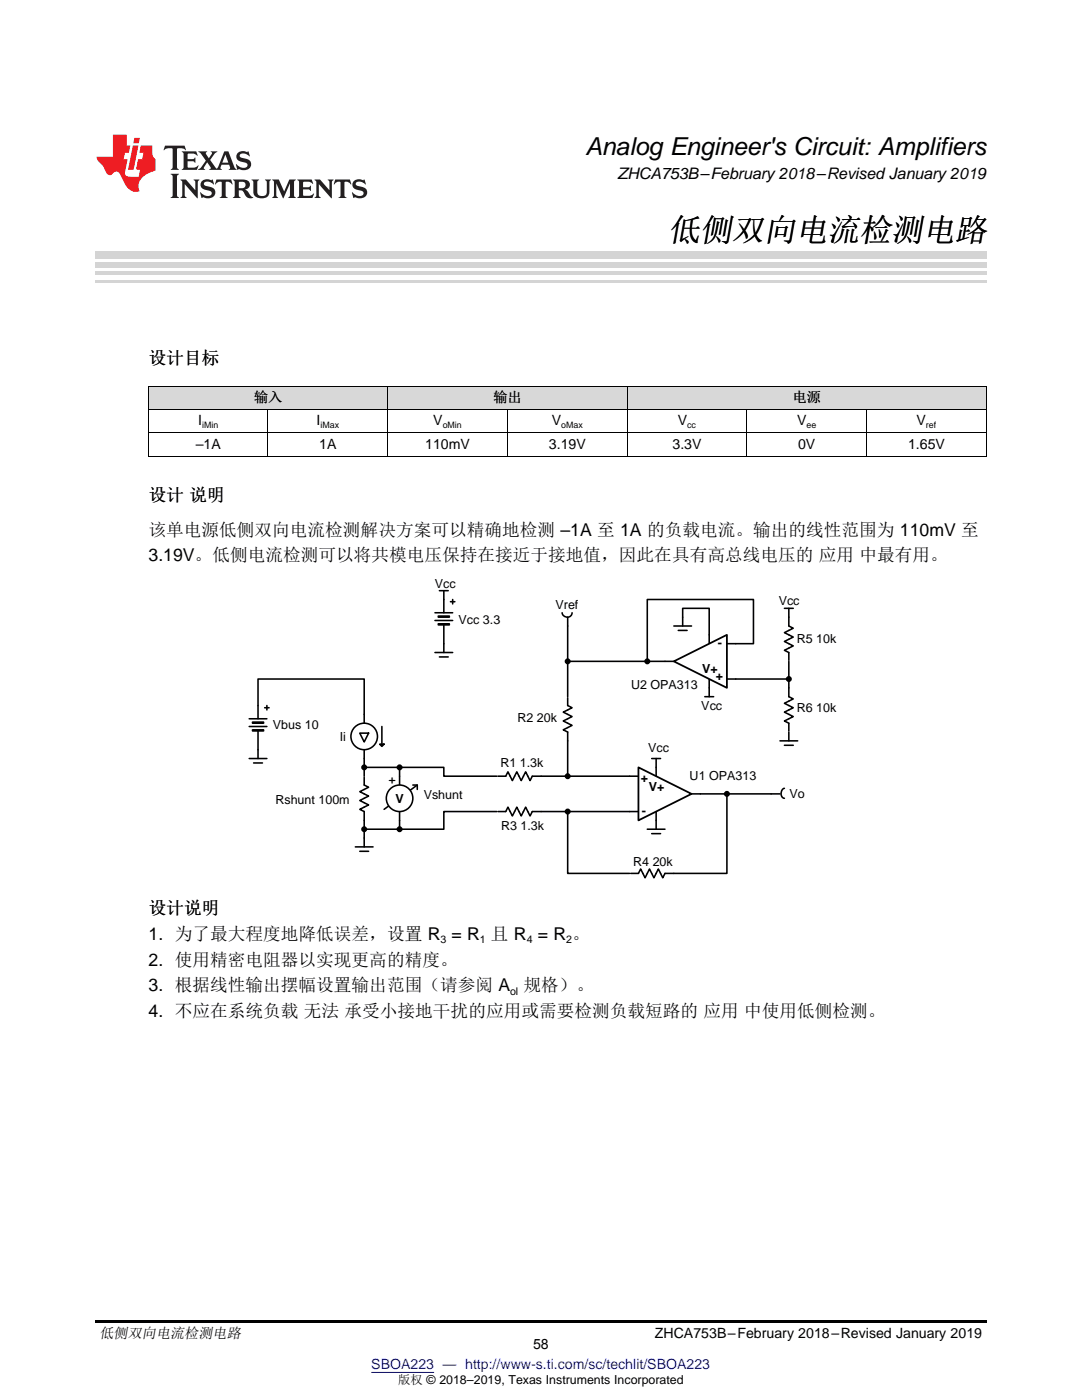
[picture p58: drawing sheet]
<svg xmlns="http://www.w3.org/2000/svg" width="216mm" height="279mm" viewBox="0 0 216 279" stroke-linecap="round" stroke-linejoin="round" font-family="sans-serif">
<defs><g id="words">
<text font-size="6.4" x="133.3" y="48">低侧双向电流检测电路</text>
<text font-size="4.9" x="116.8" y="30.9">Analog Engineer's Circuit: Amplifiers</text>
<g font-size="3.5">
<text x="29.6" y="72.6">设计目标</text>
<text x="29.6" y="99.9">设计 说明</text>
<text x="29.6" y="106.9">该单电源低侧双向电流检测解决方案可以精确地检测 –1A 至 1A 的负载电流。输出的线性范围为 110mV 至</text>
<text x="29.6" y="111.9">3.19V。低侧电流检测可以将共模电压保持在接近于接地值，因此在具有高总线电压的 应用 中最有用。</text>
<text x="29.6" y="182.4">设计说明</text>
<text x="29.6" y="187.5">1. 为了最大程度地降低误差，设置 R = R 且 R = R 。</text>
<text x="29.6" y="192.7">2. 使用精密电阻器以实现更高的精度。</text>
<text x="29.6" y="197.8">3. 根据线性输出摆幅设置输出范围（请参阅 A</text>
<text x="104.5" y="197.8">规格）。</text>
<text x="29.6" y="203">4. 不应在系统负载 无法 承受小接地干扰的应用或需要检测负载短路的 应用 中使用低侧检测。</text>
</g>
<text font-size="3.2" x="123.3" y="35.7">ZHCA753B–February 2018–Revised January 2019</text>
<text font-size="2.9" x="19.8" y="267.1">低侧双向电流检测电路</text>
<g font-size="2.8">
<text x="50.7" y="80.3">输入</text>
<text x="98.5" y="80.3">输出</text>
<text x="158.2" y="80.3">电源</text>
<text x="39.1" y="89.6">–1A</text>
<text x="39.5" y="84.9">I</text>
<text x="63.2" y="84.9">I</text>
<text x="63.7" y="89.6">1A</text>
<text x="84.8" y="89.6">110mV</text>
<text x="86.5" y="84.9">V</text>
<text x="109.5" y="89.6">3.19V</text>
<text x="110.1" y="84.9">V</text>
<text x="134.2" y="89.6">3.3V</text>
<text x="135.3" y="84.9">V</text>
<text x="159.1" y="84.9">V</text>
<text x="159.2" y="89.6">0V</text>
<text x="181.2" y="89.6">1.65V</text>
<text x="182.9" y="84.9">V</text>
<text x="106.4" y="269.2">58</text>
<text x="130.7" y="267.1">ZHCA753B–February 2018–Revised January 2019</text>
</g>
<text font-size="2.8" fill="#00f" x="74.1" y="273.2">SBOA223 — http://www-s.ti.com/sc/techlit/SBOA223</text>
<g font-size="2.5">
<text x="86.8" y="117.4">Vcc</text>
<text x="91.5" y="124.4">Vcc 3.3</text>
<text x="110.8" y="121.5">Vref</text>
<text x="155.4" y="120.7">Vcc</text>
<text x="143.2" y="129.2">-</text>
<text x="159" y="128.3">R5 10k</text>
<text x="125.9" y="137.5">U2 OPA313</text>
<text x="140.1" y="134.3">V+</text>
<text x="142.8" y="135.7">+</text>
<text x="139.9" y="141.7">Vcc</text>
<text x="159" y="142.1">R6 10k</text>
<text x="54.5" y="145.5">Vbus 10</text>
<text x="67.8" y="148">Ii</text>
<text x="103.3" y="144.1">R2 20k</text>
<text x="99.8" y="153.1">R1 1.3k</text>
<text x="129.3" y="150.1">Vcc</text>
<text x="137.6" y="155.6">U1 OPA313</text>
<text x="55" y="160.4">Rshunt 100m</text>
<text x="77.5" y="156.4">+</text>
<text x="78.9" y="160.2">V</text>
<text x="84.5" y="159.5">Vshunt</text>
<text x="127.9" y="156.1">+</text>
<text x="129.5" y="157.9">V+</text>
<text x="157.6" y="159.3">Vo</text>
<text x="100" y="165.7">R3 1.3k</text>
<text x="128.1" y="162.6">-</text>
<text x="126.4" y="172.8">R4 20k</text>
<text x="79.4" y="276.3">版权 © 2018–2019, Texas Instruments Incorporated</text>
</g>
<g font-size="2.1">
<text x="87.9" y="188.2">3</text>
<text x="95.7" y="188.2">1</text>
<text x="105.1" y="188.2">4</text>
<text x="113" y="188.2">2</text>
<text x="101.8" y="198.5">ol</text>
</g>
<g font-size="1.8">
<text x="40.3" y="85.5">iMin</text>
<text x="64" y="85.5">iMax</text>
<text x="88.3" y="85.5">oMin</text>
<text x="112" y="85.5">oMax</text>
<text x="137.1" y="85.5">cc</text>
<text x="160.9" y="85.5">ee</text>
<text x="184.7" y="85.5">ref</text>
</g>
</g></defs>
<g fill="#d8d8d8">
<path d="M29.6 77.2h23.9v4.6h-23.9z"/>
<path d="M53.5 77.2h23.9v4.6h-23.9z"/>
<path d="M77.4 77.2h23.9v4.6h-23.9z"/>
<path d="M101.3 77.2h23.9v4.6h-23.9z"/>
<path d="M125.2 77.2h23.8v4.6h-23.8z"/>
<path d="M149 77.2h23.9v4.6h-23.9z"/>
<path d="M172.9 77.2h23.9v4.6h-23.9z"/>
</g>
<path d="M19 263.5h177.8v.6h-177.8z" fill="#000"/>
<g fill="#000">
<circle cx="113.3" cy="132" r=".44"/>
<circle cx="129.2" cy="132" r=".44"/>
<circle cx="157.4" cy="135.5" r=".44"/>
<circle cx="72.7" cy="153.1" r=".44"/>
<circle cx="79.7" cy="153.1" r=".44"/>
<circle cx="113.3" cy="154.9" r=".44"/>
<circle cx="145" cy="158.4" r=".44"/>
<circle cx="72.7" cy="165.5" r=".44"/>
<circle cx="79.7" cy="165.5" r=".44"/>
<circle cx="113.3" cy="162" r=".44"/>
</g>
<g fill="none" stroke="#000" stroke-width=".31">
<path d="M87.7 117.9h1.7M88.6 117.9v1.7M86.8 130.2h3.5M87.7 131.1h1.7M88.6 128.5v1.7M113.3 139.3v1.5l.9 .4-1.8 .9 1.8 .9-1.8 .9 1.8 .9-1.8 .9 .9 .4v1.8M134.5 124.9h3.5M135.3 125.8h1.8M136.2 123.2v1.7M140.6 139h1.8M141.5 137.3v1.7M156.5 121.4h1.8"/>
<path d="M157.4 121.4v1.8M49.7 151.4h3.6M49.7 143.4h3.6M50.6 152.3h1.8M51.5 149.6v1.8M52.8 141.2h.9M53.3 140.8v.9M71.8 146.3h1.8l-.9 1.8zM72.7 155.1v1.6l.9 .4-1.8 .9 1.8 .9-1.8 .9 1.8 .8-1.8 .9 .9 .5v1.7M72.7 142.6v1.7M72.7 149.6v1.8M75.8 148.5h.8l-.4 .5z"/>
<path d="M76.2 145v3.5M99.4 154.9h1.5l.5-.9 .8 1.8 .9-1.8 .9 1.8 .9-1.8 .9 1.8 .4-.9h1.8M130 151.4h1.8M130.9 151.4v1.7M153.9 158.4h1.7M155.6 147.9h3.6M156.5 157.3a1.07 1.07 0 0 0-.6 1 1.07 1.07 0 0 0 .6 1M156.5 148.7h1.8M157.4 146.1v1.8M70.9 169h3.5M71.8 169.9h1.8M72.7 167.3v1.7"/>
<path d="M99.4 162h1.5l.5-.9 .8 1.7 .9-1.7 .9 1.7 .9-1.7 .9 1.7 .4-.8h1.8M125.9 174.3h1.5l.4-.9 .9 1.8 .9-1.8 .9 1.8 .9-1.8 .8 1.8 .5-.9h1.8M129.2 165.5h3.5M130 166.4h1.8M130.9 163.7v1.8"/>
<circle cx="113.3" cy="132" r=".44"/>
<circle cx="129.2" cy="132" r=".44"/>
<circle cx="157.4" cy="135.5" r=".44"/>
<circle cx="72.7" cy="153.1" r=".44"/>
<circle cx="72.7" cy="147" r="2.65"/>
<circle cx="79.7" cy="153.1" r=".44"/>
<circle cx="113.3" cy="154.9" r=".44"/>
<circle cx="145" cy="158.4" r=".44"/>
<circle cx="72.7" cy="165.5" r=".44"/>
<circle cx="79.7" cy="165.5" r=".44"/>
<circle cx="113.3" cy="162" r=".44"/>
</g>
<path d="M50.4 144.1h2.2v.2h-2.2z" fill-rule="evenodd" fill="#fff"/>
<path d="M49.7 145h3.6M50.4 144.1h2.2v.2h-2.2z" fill="none" stroke="#000" stroke-width=".31"/>
<path d="M50.4 145.7h2.2v.2h-2.2z" fill-rule="evenodd" fill="#fff"/>
<path d="M90.3 119.6v.9M86.8 122.3h3.5M89.9 120.1h.9M157.4 137.3v1.7l.9 .5-1.8 .9 1.8 .8-1.8 .9 1.8 .9-1.8 .9 .9 .4v1.6M157.4 123.2v1.7l.9 .5-1.8 .9 1.8 .8-1.8 .9 1.8 .9-1.8 .9 .9 .4v1.6M50.4 145.7h2.2v.2h-2.2zM51.5 140.8v2.6M51.5 145.9v3.7" fill="none" stroke="#000" stroke-width=".31"/>
<path d="M87.5 122.9h2.2v.3h-2.2z" fill-rule="evenodd" fill="#fff"/>
<path d="M86.8 123.8h3.5M87.5 122.9h2.2v.3h-2.2z" fill="none" stroke="#000" stroke-width=".31"/>
<path d="M87.5 124.5h2.2v.2h-2.2z" fill-rule="evenodd" fill="#fff"/>
<path d="M88.6 119.6v2.7M87.5 124.5h2.2v.2h-2.2zM88.6 124.7v3.8M125.6 154.9h1.8M130.9 153.1v1.8M138 158.4h1.8M125.6 162h1.8M130.9 162v1.7" fill="none" stroke="#000" stroke-width=".31"/>
<path d="M127.4 153.1l10.6 5.3-10.6 5.3z" fill="#fff"/>
<path d="M127.4 153.1l10.6 5.3-10.6 5.3z" fill="none" stroke="#000" stroke-width=".36"/>
<path d="M132.7 132h1.8M141.5 126.7v1.8M141.5 135.5v1.8M145 135.5h1.8M145 128.5h1.8" fill="none" stroke="#000" stroke-width=".31"/>
<path d="M134.5 132l10.5-5.3v10.6z" fill="#fff"/>
<path d="M134.5 132l10.5-5.3v10.6z" fill="none" stroke="#000" stroke-width=".36"/>
<path d="M79.7 154.9v1.8M82.4 156.7h.9v.9M83.3 156.7l-6.7 4.8M79.7 162v1.7" fill="none" stroke="#000" stroke-width=".31"/>
<circle cx="79.7" cy="159.3" r="2.65" fill="#fff"/>
<g fill="none" stroke="#000" stroke-width=".31">
<path d="M112.2 122.3a1 1 0 0 0 1 .9 1 1 0 0 0 1-.9M113.3 123.2v8.8h15.9M113.3 132v7M129.2 132h3.5M136.2 123.2v-1.8h5.3v5.3M146.8 128.5h3.5v-8.9h-21.1v12.4M157.4 135.5v1.8M157.4 132v3.5h-10.6M51.5 140.8v-5.3h21.2v7.1M72.7 153.1h7M72.7 151.4v3.5M79.7 153.1v1.8"/>
<path d="M79.7 153.1h8.9v1.8h10.5M108 154.9h17.6M113.3 147.9v7M139.8 158.4h5.2M153.9 158.4h-8.9v15.9h-10.5M72.7 165.5h7M72.7 163.7v3.6M79.7 163.7v1.8M99.1 162h-10.5v3.5h-8.9M108 162h17.6M113.3 162v12.3h12.3"/>
<circle cx="79.7" cy="159.3" r="2.65"/>
</g>
<path d="M29.6 77.1h167.2M29.7 77.2v13.9M77.3 77.2v13.9M125.1 77.2v13.9M196.8 77.2v13.9M29.6 91.1h167.2M29.6 86.4h167.2M29.6 81.8h167.2M53.5 81.8v9.3M101.2 81.8v9.3M149 81.8v9.3M172.9 81.8v9.3" fill="none" stroke="#000" stroke-width=".2"/>
<path d="M19 56.1h177.8" fill="none" stroke="#d4d4d4" stroke-width=".42"/>
<g fill="#d4d4d4">
<path d="M19 54.2h177.8v.7h-177.8z"/>
<path d="M19 52.4h177.8v1h-177.8z"/>
<path d="M19 50.3h177.8v1.4h-177.8z"/>
</g>
<path d="M32.9 29.1l-.3 .9h.1a1.64 1.64 0 0 1 1.7-.3l.1 3.6-.4 .6h1.6l-.4-.6v-3.5v-.1l.4-.1a1.36 1.36 0 0 1 1.3 .4h.1l-.3-.9zM36.3 30.2l.3 .3v.3v2.5v.3l-.3 .3h3l.3-.9h-.1a1.87 1.87 0 0 1-2 .4l-.1-1.2h1.2l.4 .3v-1.1l-.4 .3-1.2 .1 .1-1.1 .2-.1a1.66 1.66 0 0 1 1.7 .5l.1-.1-.3-.8zM39.6 30.2l1.5 1.9-.9 1.2-.7 .6h1.4l-.3-.3 .7-1.2 .8 1.2-.3 .3h2.5l-.3-.3 .2-.7h1.5l.2 .6-.3 .4h1.6l-.4-.5-1.2-3.2h-.8l-1.2 2.9-.4 .6-1.3-1.8 .9-1.1 .6-.6h-1.4l.3 .3-.6 1.1-.6-1 .2-.4zM45 30.8l.6 1.7h-1.2zM47.4 30.6a1.04 1.04 0 0 0-.2 1.1 1.04 1.04 0 0 0 1 .6l1 .2a.5 .5 0 0 1 .2 .6 .5 .5 0 0 1-.5 .4 1.76 1.76 0 0 1-1.7-.8l-.1 .1 .3 1.1 .2-.1a2.54 2.54 0 0 0 2.2-.3 1.12 1.12 0 0 0 .2-1.2 1.12 1.12 0 0 0-1-.6l-1-.3a.4 .4 0 0 1-.2-.4 .4 .4 0 0 1 .4-.3 1.6 1.6 0 0 1 1.6 .5h.1l-.3-1-.3 .2-.2-.1a1.62 1.62 0 0 0-1.7 .3zM34.1 34.7l.3 .3 .1 .3v3.6l-.1 .3-.3 .3h1.6l-.3-.3-.1-.3v-3.6l.1-.3 .3-.3zM36 35.8l.4 .6v2.5l-.1 .3-.3 .3h1.2l-.3-.6v-2.1l2.6 2.8v-3.2l.3-.6h-1.2l.3 .4 .1 1.7-1.9-2.1zM40.3 36.2a1.04 1.04 0 0 0-.2 1.1 1.04 1.04 0 0 0 .9 .6l1 .3a.5 .5 0 0 1 .2 .5 .5 .5 0 0 1-.4 .4 1.76 1.76 0 0 1-1.8-.7h-.1l.3 1.1 .2-.1a2.55 2.55 0 0 0 2.3-.3 1.12 1.12 0 0 0 .2-1.2 1.12 1.12 0 0 0-1-.6l-1-.3a.41 .41 0 0 1-.2-.4 .41 .41 0 0 1 .4-.3 1.6 1.6 0 0 1 1.5 .5h.1l-.3-1-.2 .2-.2-.1a1.64 1.64 0 0 0-1.7 .3zM43.2 35.8l-.3 1h.1a.95 .95 0 0 1 1.2-.5v2.6v.3l-.4 .3h1.6l-.3-.3-.1-.3v-2.4l.3-.2a1.02 1.02 0 0 1 1 .5h.1l-.3-1zM46.5 35.8l.3 .4v.2v2.5v.3l-.3 .3h1.5l-.3-.3-.1-1.2a.9 .9 0 0 1 1.2 .8 1.07 1.07 0 0 0 1.7 .6 1.97 1.97 0 0 1-1.1-1.3l-.5-.3a.98 .98 0 0 0 1-1 .98 .98 0 0 0-1-.9zM47.7 36.3h.2a.81 .81 0 0 1 1.1 .6 .64 .64 0 0 1-.7 .7h-.7zM50.2 35.8l.3 .4 .1 .2v1.9a1.59 1.59 0 0 0 2.1 1.2 1.15 1.15 0 0 0 1.1-1.2v-2.1l.3-.4h-1.2l.3 .6v1.9a.97 .97 0 0 1-.7 .9 .97 .97 0 0 1-1.1-.6l-.1-2.2 .1-.2 .3-.4zM54.3 35.8l.3 .4 .1 .2v2.5l-.4 .6h1.2l-.4-.6v-2.3l1.4 3 1.4-3v2.3l-.4 .6h1.5l-.3-.3v-.3v-2.5v-.2l.3-.4h-1.3l-1 2.4-1.1-2.4zM59.3 35.8l.3 .4 .1 .2v2.5l-.1 .3-.3 .3h3l.4-.8-.1-.1a1.88 1.88 0 0 1-2.1 .4v-1.2h1.2l.3 .3v-1l-.3 .2-1.2 .1v-1l.3-.1a1.66 1.66 0 0 1 1.6 .4h.1l-.3-.9zM62.8 35.8l.3 .6v2.5v.3l-.3 .3h1.2l-.4-.6v-2.1l2.6 2.8v-3.2l.3-.6h-1.1l.3 .4v1.7l-1.8-2.1zM66.9 35.8l-.3 1h.1a.95 .95 0 0 1 1.2-.5v2.6v.3l-.4 .3h1.6l-.3-.3-.1-.3v-2.4l.3-.2a1.02 1.02 0 0 1 1 .5h.1l-.3-1zM70.6 36.2a1.04 1.04 0 0 0-.2 1.1 1.04 1.04 0 0 0 .9 .6l1 .3a.5 .5 0 0 1 .2 .5 .5 .5 0 0 1-.4 .4 1.75 1.75 0 0 1-1.8-.7h-.1l.3 1.1 .2-.1a2.56 2.56 0 0 0 2.3-.3 1.12 1.12 0 0 0 .2-1.2 1.12 1.12 0 0 0-1-.6l-1-.3a.4 .4 0 0 1-.2-.4 .4 .4 0 0 1 .4-.3 1.6 1.6 0 0 1 1.5 .5h.1l-.3-1-.2 .2-.2-.1a1.64 1.64 0 0 0-1.7 .3z" fill="#231f20"/>
<path d="M22.5 26.9v4.4h-3.2a2.57 2.57 0 0 0 1.2 1.7l.4 .8a1.22 1.22 0 0 0 1.3 1.1l.2-.2a.9 .9 0 0 1 1-.5 .9 .9 0 0 1 .7 .9l.5 1.1a2.58 2.58 0 0 0 3.3 1.9 2.35 2.35 0 0 1 .9-3.1l1.1-.6 1.1-.3v-2.3a1.45 1.45 0 0 1-.6-1.3v-1.5h-2.3l-.3 1.5h.8l-.2 1.3h-.9l-.3 1.6 .1 .4 .7 .1-.3 1.4h-1.1a1.52 1.52 0 0 1-1.7-.6l.6-2.9h-.8l.2-1.3h.8l.3-1.5h-.7v-2.1zM26.5 29l-1 4.9h1.2l.9-4.9zM26.8 27.5l-.2 1.1h1.1l.2-1.1z" fill="#ee1d23"/>
<path d="M74.1 273.9h12.5" fill="none" stroke="#00f" stroke-width=".2"/>
<use href="#words"/>
</svg>
